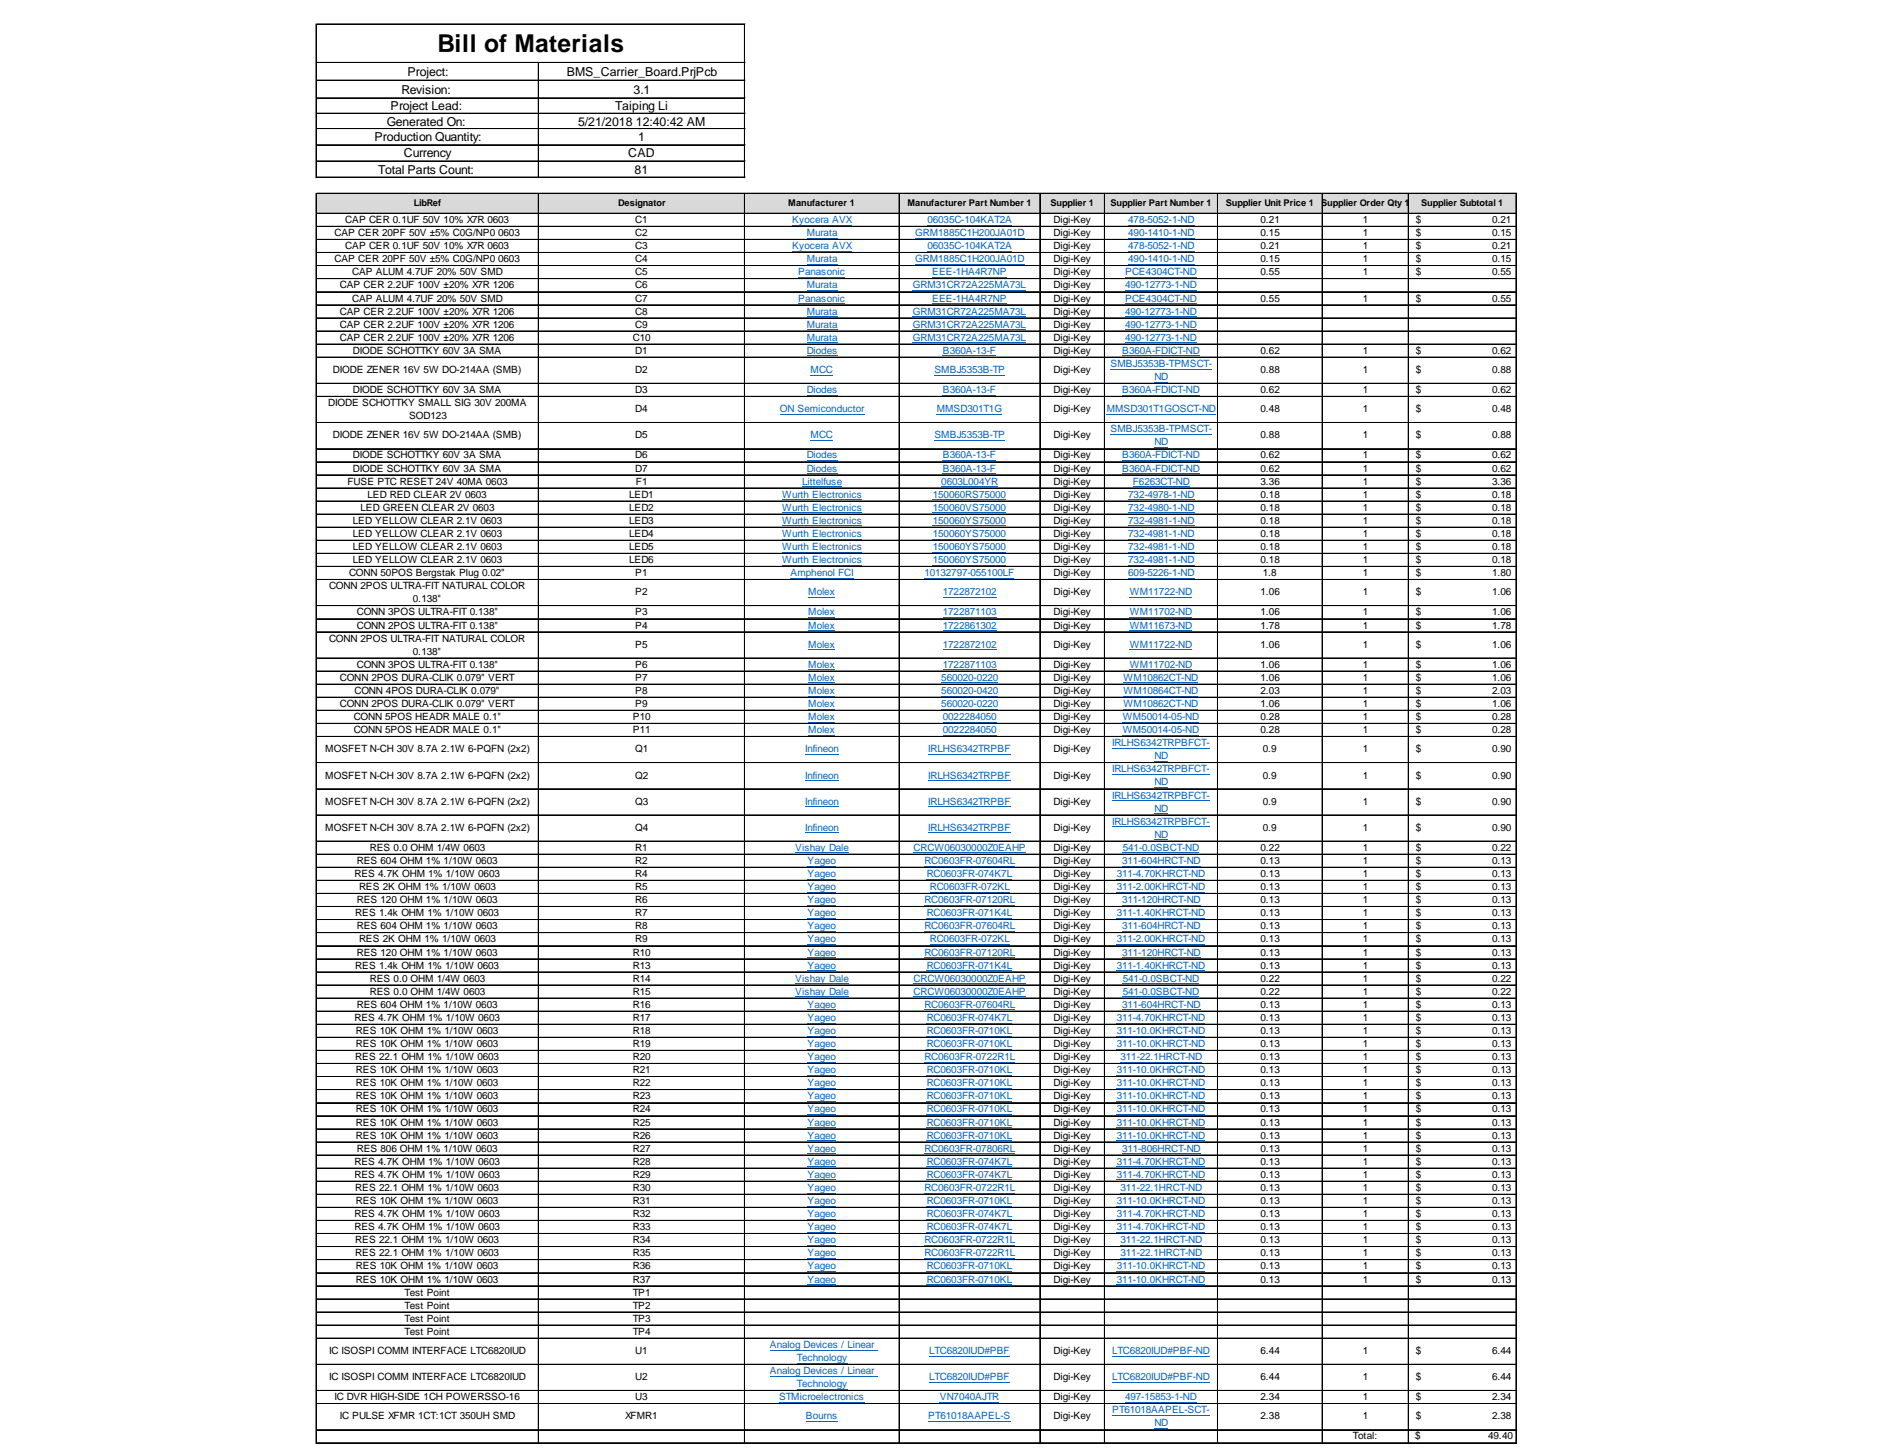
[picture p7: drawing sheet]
<svg xmlns="http://www.w3.org/2000/svg" width="279mm" height="216mm" viewBox="0 0 279 216" stroke-linecap="round" stroke-linejoin="round" font-family="sans-serif">
<defs><g id="words">
<text font-size="3.7" x="64.9" y="7.7">Bill of Materials</text>
<g font-size="1.8">
<text x="60.4" y="11.2">Project:</text>
<text x="84" y="11.2">BMS_Carrier_Board.PrjPcb</text>
<text x="57.9" y="16.4">Project Lead:</text>
<text x="59.5" y="13.9">Revision:</text>
<text x="91.2" y="16.4">Taiping Li</text>
<text x="94" y="13.9">3.1</text>
<text x="55.5" y="20.9">Production Quantity:</text>
<text x="57.4" y="18.7">Generated On:</text>
<text x="59.9" y="23.3">Currency</text>
<text x="85.8" y="18.7">5/21/2018 12:40:42 AM</text>
<text x="93.2" y="23.3">CAD</text>
<text x="94.7" y="20.9">1</text>
<text x="56.1" y="25.7">Total Parts Count:</text>
<text x="94.1" y="25.7">81</text>
</g>
<g font-size="1.5">
<text x="49.6" y="35">CAP CER 20PF 50V ±5% C0G/NP0</text>
<text x="51.2" y="33.1">CAP CER 0.1UF 50V 10% X7R 0603</text>
<text x="73.9" y="35">0603</text>
<text x="94.2" y="33.1">C1</text>
<text x="94.2" y="35">C2</text>
<text x="156.3" y="33.1">Digi-Key</text>
<text x="156.3" y="35">Digi-Key</text>
<text x="186.9" y="33.1">0.21</text>
<text x="186.9" y="35">0.15</text>
<text x="202.1" y="33.1">1</text>
<text x="202.1" y="35">1</text>
<text x="210" y="33.1">$</text>
<text x="210" y="35">$</text>
<text x="221.3" y="33.1">0.21</text>
<text x="221.3" y="35">0.15</text>
<text x="49.6" y="38.9">CAP CER 20PF 50V ±5% C0G/NP0</text>
<text x="51.2" y="37">CAP CER 0.1UF 50V 10% X7R 0603</text>
<text x="52.2" y="40.8">CAP ALUM 4.7UF 20% 50V SMD</text>
<text x="73.9" y="38.9">0603</text>
<text x="94.2" y="37">C3</text>
<text x="94.2" y="38.9">C4</text>
<text x="94.2" y="40.8">C5</text>
<text x="156.3" y="37">Digi-Key</text>
<text x="156.3" y="38.9">Digi-Key</text>
<text x="156.3" y="40.8">Digi-Key</text>
<text x="186.9" y="37">0.21</text>
<text x="186.9" y="38.9">0.15</text>
<text x="186.9" y="40.8">0.55</text>
<text x="202.1" y="37">1</text>
<text x="202.1" y="38.9">1</text>
<text x="202.1" y="40.8">1</text>
<text x="210" y="37">$</text>
<text x="210" y="38.9">$</text>
<text x="210" y="40.8">$</text>
<text x="221.3" y="37">0.21</text>
<text x="221.3" y="38.9">0.15</text>
<text x="221.3" y="40.8">0.55</text>
<text x="50.4" y="42.8">CAP CER 2.2UF 100V ±20% X7R 1206</text>
<text x="50.4" y="46.6">CAP CER 2.2UF 100V ±20% X7R 1206</text>
<text x="52.2" y="44.7">CAP ALUM 4.7UF 20% 50V SMD</text>
<text x="94.2" y="42.8">C6</text>
<text x="94.2" y="44.7">C7</text>
<text x="94.2" y="46.6">C8</text>
<text x="156.3" y="42.8">Digi-Key</text>
<text x="156.3" y="44.7">Digi-Key</text>
<text x="156.3" y="46.6">Digi-Key</text>
<text x="186.9" y="44.7">0.55</text>
<text x="202.1" y="44.7">1</text>
<text x="210" y="44.7">$</text>
<text x="221.3" y="44.7">0.55</text>
<text x="50.4" y="48.6">CAP CER 2.2UF 100V ±20% X7R 1206</text>
<text x="50.4" y="50.5">CAP CER 2.2UF 100V ±20% X7R 1206</text>
<text x="52.3" y="52.5">DIODE SCHOTTKY 60V 3A SMA</text>
<text x="93.9" y="50.5">C10</text>
<text x="94.2" y="48.6">C9</text>
<text x="94.2" y="52.5">D1</text>
<text x="156.3" y="48.6">Digi-Key</text>
<text x="156.3" y="50.5">Digi-Key</text>
<text x="156.3" y="52.5">Digi-Key</text>
<text x="186.9" y="52.5">0.62</text>
<text x="202.1" y="52.5">1</text>
<text x="210" y="52.5">$</text>
<text x="221.3" y="52.5">0.62</text>
<text x="49.4" y="55.3">DIODE ZENER 16V 5W DO-214AA (SMB)</text>
<text x="52.3" y="58.3">DIODE SCHOTTKY 60V 3A SMA</text>
<text x="94.2" y="55.3">D2</text>
<text x="94.2" y="58.3">D3</text>
<text x="156.3" y="55.3">Digi-Key</text>
<text x="156.3" y="58.3">Digi-Key</text>
<text x="186.9" y="55.3">0.88</text>
<text x="186.9" y="58.3">0.62</text>
<text x="202.1" y="55.3">1</text>
<text x="202.1" y="58.3">1</text>
<text x="210" y="55.3">$</text>
<text x="210" y="58.3">$</text>
<text x="221.3" y="55.3">0.88</text>
<text x="221.3" y="58.3">0.62</text>
<text x="48.7" y="60.2">DIODE SCHOTTKY SMALL SIG 30V 200MA</text>
<text x="49.4" y="65">DIODE ZENER 16V 5W DO-214AA (SMB)</text>
<text x="60.7" y="62.2">SOD123</text>
<text x="94.2" y="61.1">D4</text>
<text x="94.2" y="65">D5</text>
<text x="156.3" y="61.1">Digi-Key</text>
<text x="156.3" y="65">Digi-Key</text>
<text x="186.9" y="61.1">0.48</text>
<text x="186.9" y="65">0.88</text>
<text x="202.1" y="61.1">1</text>
<text x="202.1" y="65">1</text>
<text x="210" y="61.1">$</text>
<text x="210" y="65">$</text>
<text x="221.3" y="61.1">0.48</text>
<text x="221.3" y="65">0.88</text>
<text x="51.5" y="71.9">FUSE PTC RESET 24V 40MA 0603</text>
<text x="52.3" y="68">DIODE SCHOTTKY 60V 3A SMA</text>
<text x="52.3" y="69.9">DIODE SCHOTTKY 60V 3A SMA</text>
<text x="94.2" y="68">D6</text>
<text x="94.2" y="69.9">D7</text>
<text x="94.3" y="71.9">F1</text>
<text x="156.3" y="68">Digi-Key</text>
<text x="156.3" y="69.9">Digi-Key</text>
<text x="156.3" y="71.9">Digi-Key</text>
<text x="186.9" y="68">0.62</text>
<text x="186.9" y="69.9">0.62</text>
<text x="186.9" y="71.9">3.36</text>
<text x="202.1" y="68">1</text>
<text x="202.1" y="69.9">1</text>
<text x="202.1" y="71.9">1</text>
<text x="210" y="68">$</text>
<text x="210" y="69.9">$</text>
<text x="210" y="71.9">$</text>
<text x="221.3" y="68">0.62</text>
<text x="221.3" y="69.9">0.62</text>
<text x="221.3" y="71.9">3.36</text>
<text x="52.3" y="77.7">LED YELLOW CLEAR 2.1V 0603</text>
<text x="53.5" y="75.7">LED GREEN CLEAR 2V 0603</text>
<text x="54.5" y="73.8">LED RED CLEAR 2V 0603</text>
<text x="93.3" y="73.8">LED1</text>
<text x="93.3" y="75.7">LED2</text>
<text x="93.3" y="77.7">LED3</text>
<text x="156.3" y="73.8">Digi-Key</text>
<text x="156.3" y="75.7">Digi-Key</text>
<text x="156.3" y="77.7">Digi-Key</text>
<text x="186.9" y="73.8">0.18</text>
<text x="186.9" y="75.7">0.18</text>
<text x="186.9" y="77.7">0.18</text>
<text x="202.1" y="73.8">1</text>
<text x="202.1" y="75.7">1</text>
<text x="202.1" y="77.7">1</text>
<text x="210" y="73.8">$</text>
<text x="210" y="75.7">$</text>
<text x="210" y="77.7">$</text>
<text x="221.3" y="73.8">0.18</text>
<text x="221.3" y="75.7">0.18</text>
<text x="221.3" y="77.7">0.18</text>
<text x="52.3" y="79.6">LED YELLOW CLEAR 2.1V 0603</text>
<text x="52.3" y="81.6">LED YELLOW CLEAR 2.1V 0603</text>
<text x="52.3" y="83.5">LED YELLOW CLEAR 2.1V 0603</text>
<text x="93.3" y="79.6">LED4</text>
<text x="93.3" y="81.6">LED5</text>
<text x="93.3" y="83.5">LED6</text>
<text x="156.3" y="79.6">Digi-Key</text>
<text x="156.3" y="81.6">Digi-Key</text>
<text x="156.3" y="83.5">Digi-Key</text>
<text x="186.9" y="79.6">0.18</text>
<text x="186.9" y="81.6">0.18</text>
<text x="186.9" y="83.5">0.18</text>
<text x="202.1" y="79.6">1</text>
<text x="202.1" y="81.6">1</text>
<text x="202.1" y="83.5">1</text>
<text x="210" y="79.6">$</text>
<text x="210" y="81.6">$</text>
<text x="210" y="83.5">$</text>
<text x="221.3" y="79.6">0.18</text>
<text x="221.3" y="81.6">0.18</text>
<text x="221.3" y="83.5">0.18</text>
<text x="48.8" y="87.4">CONN 2POS ULTRA-FIT NATURAL COLOR</text>
<text x="51.8" y="85.4">CONN 50POS Bergstak Plug 0.02&quot;</text>
<text x="61.2" y="89.3">0.138&quot;</text>
<text x="94.2" y="85.4">P1</text>
<text x="94.2" y="88.3">P2</text>
<text x="156.3" y="85.4">Digi-Key</text>
<text x="156.3" y="88.3">Digi-Key</text>
<text x="186.9" y="88.3">1.06</text>
<text x="187.3" y="85.4">1.8</text>
<text x="202.1" y="85.4">1</text>
<text x="202.1" y="88.3">1</text>
<text x="210" y="85.4">$</text>
<text x="210" y="88.3">$</text>
<text x="221.3" y="85.4">1.80</text>
<text x="221.3" y="88.3">1.06</text>
<text x="48.8" y="95.1">CONN 2POS ULTRA-FIT NATURAL COLOR</text>
<text x="52.9" y="91.3">CONN 3POS ULTRA-FIT 0.138&quot;</text>
<text x="52.9" y="93.2">CONN 2POS ULTRA-FIT 0.138&quot;</text>
<text x="94.2" y="91.3">P3</text>
<text x="94.2" y="93.2">P4</text>
<text x="156.3" y="91.3">Digi-Key</text>
<text x="156.3" y="93.2">Digi-Key</text>
<text x="186.9" y="91.3">1.06</text>
<text x="186.9" y="93.2">1.78</text>
<text x="202.1" y="91.3">1</text>
<text x="202.1" y="93.2">1</text>
<text x="210" y="91.3">$</text>
<text x="210" y="93.2">$</text>
<text x="221.3" y="91.3">1.06</text>
<text x="221.3" y="93.2">1.78</text>
<text x="50.4" y="101">CONN 2POS DURA-CLIK 0.079&quot; VERT</text>
<text x="52.9" y="99">CONN 3POS ULTRA-FIT 0.138&quot;</text>
<text x="61.2" y="97.1">0.138&quot;</text>
<text x="94.2" y="96">P5</text>
<text x="94.2" y="99">P6</text>
<text x="94.2" y="101">P7</text>
<text x="156.3" y="96">Digi-Key</text>
<text x="156.3" y="99">Digi-Key</text>
<text x="156.3" y="101">Digi-Key</text>
<text x="186.9" y="96">1.06</text>
<text x="186.9" y="99">1.06</text>
<text x="186.9" y="101">1.06</text>
<text x="202.1" y="96">1</text>
<text x="202.1" y="99">1</text>
<text x="202.1" y="101">1</text>
<text x="210" y="96">$</text>
<text x="210" y="99">$</text>
<text x="210" y="101">$</text>
<text x="221.3" y="96">1.06</text>
<text x="221.3" y="99">1.06</text>
<text x="221.3" y="101">1.06</text>
<text x="50.4" y="104.8">CONN 2POS DURA-CLIK 0.079&quot; VERT</text>
<text x="52.4" y="106.8">CONN 5POS HEADR MALE 0.1&quot;</text>
<text x="52.6" y="102.9">CONN 4POS DURA-CLIK 0.079&quot;</text>
<text x="93.9" y="106.8">P10</text>
<text x="94.2" y="102.9">P8</text>
<text x="94.2" y="104.8">P9</text>
<text x="156.3" y="102.9">Digi-Key</text>
<text x="156.3" y="104.8">Digi-Key</text>
<text x="156.3" y="106.8">Digi-Key</text>
<text x="186.9" y="102.9">2.03</text>
<text x="186.9" y="104.8">1.06</text>
<text x="186.9" y="106.8">0.28</text>
<text x="202.1" y="102.9">1</text>
<text x="202.1" y="104.8">1</text>
<text x="202.1" y="106.8">1</text>
<text x="210" y="102.9">$</text>
<text x="210" y="104.8">$</text>
<text x="210" y="106.8">$</text>
<text x="221.3" y="102.9">2.03</text>
<text x="221.3" y="104.8">1.06</text>
<text x="221.3" y="106.8">0.28</text>
<text x="48.2" y="111.6">MOSFET N-CH 30V 8.7A 2.1W 6-PQFN (2x2)</text>
<text x="52.4" y="108.7">CONN 5POS HEADR MALE 0.1&quot;</text>
<text x="93.9" y="108.7">P11</text>
<text x="94.2" y="111.6">Q1</text>
<text x="156.3" y="108.7">Digi-Key</text>
<text x="156.3" y="111.6">Digi-Key</text>
<text x="186.9" y="108.7">0.28</text>
<text x="187.3" y="111.6">0.9</text>
<text x="202.1" y="108.7">1</text>
<text x="202.1" y="111.6">1</text>
<text x="210" y="108.7">$</text>
<text x="210" y="111.6">$</text>
<text x="221.3" y="108.7">0.28</text>
<text x="221.3" y="111.6">0.90</text>
<text x="48.2" y="115.4">MOSFET N-CH 30V 8.7A 2.1W 6-PQFN (2x2)</text>
<text x="48.2" y="119.3">MOSFET N-CH 30V 8.7A 2.1W 6-PQFN (2x2)</text>
<text x="94.2" y="115.4">Q2</text>
<text x="94.2" y="119.3">Q3</text>
<text x="156.3" y="115.4">Digi-Key</text>
<text x="156.3" y="119.3">Digi-Key</text>
<text x="187.3" y="115.4">0.9</text>
<text x="187.3" y="119.3">0.9</text>
<text x="202.1" y="115.4">1</text>
<text x="202.1" y="119.3">1</text>
<text x="210" y="115.4">$</text>
<text x="210" y="119.3">$</text>
<text x="221.3" y="115.4">0.90</text>
<text x="221.3" y="119.3">0.90</text>
<text x="48.2" y="123.2">MOSFET N-CH 30V 8.7A 2.1W 6-PQFN (2x2)</text>
<text x="94.2" y="123.2">Q4</text>
<text x="156.3" y="123.2">Digi-Key</text>
<text x="187.3" y="123.2">0.9</text>
<text x="202.1" y="123.2">1</text>
<text x="210" y="123.2">$</text>
<text x="221.3" y="123.2">0.90</text>
<text x="52.6" y="130">RES 4.7K OHM 1% 1/10W 0603</text>
<text x="52.9" y="128.1">RES 604 OHM 1% 1/10W 0603</text>
<text x="53.2" y="132">RES 2K OHM 1% 1/10W 0603</text>
<text x="54.8" y="126.2">RES 0.0 OHM 1/4W 0603</text>
<text x="94.2" y="126.2">R1</text>
<text x="94.2" y="128.1">R2</text>
<text x="94.2" y="130">R4</text>
<text x="94.2" y="132">R5</text>
<text x="156.3" y="126.2">Digi-Key</text>
<text x="156.3" y="128.1">Digi-Key</text>
<text x="156.3" y="130">Digi-Key</text>
<text x="156.3" y="132">Digi-Key</text>
<text x="186.9" y="126.2">0.22</text>
<text x="186.9" y="128.1">0.13</text>
<text x="186.9" y="130">0.13</text>
<text x="186.9" y="132">0.13</text>
<text x="202.1" y="126.2">1</text>
<text x="202.1" y="128.1">1</text>
<text x="202.1" y="130">1</text>
<text x="202.1" y="132">1</text>
<text x="210" y="126.2">$</text>
<text x="210" y="128.1">$</text>
<text x="210" y="130">$</text>
<text x="210" y="132">$</text>
<text x="221.3" y="126.2">0.22</text>
<text x="221.3" y="128.1">0.13</text>
<text x="221.3" y="130">0.13</text>
<text x="221.3" y="132">0.13</text>
<text x="52.7" y="135.9">RES 1.4k OHM 1% 1/10W 0603</text>
<text x="52.9" y="133.9">RES 120 OHM 1% 1/10W 0603</text>
<text x="52.9" y="137.8">RES 604 OHM 1% 1/10W 0603</text>
<text x="94.2" y="133.9">R6</text>
<text x="94.2" y="135.9">R7</text>
<text x="94.2" y="137.8">R8</text>
<text x="156.3" y="133.9">Digi-Key</text>
<text x="156.3" y="135.9">Digi-Key</text>
<text x="156.3" y="137.8">Digi-Key</text>
<text x="186.9" y="133.9">0.13</text>
<text x="186.9" y="135.9">0.13</text>
<text x="186.9" y="137.8">0.13</text>
<text x="202.1" y="133.9">1</text>
<text x="202.1" y="135.9">1</text>
<text x="202.1" y="137.8">1</text>
<text x="210" y="133.9">$</text>
<text x="210" y="135.9">$</text>
<text x="210" y="137.8">$</text>
<text x="221.3" y="133.9">0.13</text>
<text x="221.3" y="135.9">0.13</text>
<text x="221.3" y="137.8">0.13</text>
<text x="52.7" y="143.6">RES 1.4k OHM 1% 1/10W 0603</text>
<text x="52.9" y="141.7">RES 120 OHM 1% 1/10W 0603</text>
<text x="53.2" y="139.7">RES 2K OHM 1% 1/10W 0603</text>
<text x="93.9" y="141.7">R10</text>
<text x="93.9" y="143.6">R13</text>
<text x="94.2" y="139.7">R9</text>
<text x="156.3" y="139.7">Digi-Key</text>
<text x="156.3" y="141.7">Digi-Key</text>
<text x="156.3" y="143.6">Digi-Key</text>
<text x="186.9" y="139.7">0.13</text>
<text x="186.9" y="141.7">0.13</text>
<text x="186.9" y="143.6">0.13</text>
<text x="202.1" y="139.7">1</text>
<text x="202.1" y="141.7">1</text>
<text x="202.1" y="143.6">1</text>
<text x="210" y="139.7">$</text>
<text x="210" y="141.7">$</text>
<text x="210" y="143.6">$</text>
<text x="221.3" y="139.7">0.13</text>
<text x="221.3" y="141.7">0.13</text>
<text x="221.3" y="143.6">0.13</text>
<text x="52.9" y="149.4">RES 604 OHM 1% 1/10W 0603</text>
<text x="54.8" y="145.6">RES 0.0 OHM 1/4W 0603</text>
<text x="54.8" y="147.5">RES 0.0 OHM 1/4W 0603</text>
<text x="93.9" y="145.6">R14</text>
<text x="93.9" y="147.5">R15</text>
<text x="93.9" y="149.4">R16</text>
<text x="156.3" y="145.6">Digi-Key</text>
<text x="156.3" y="147.5">Digi-Key</text>
<text x="156.3" y="149.4">Digi-Key</text>
<text x="186.9" y="145.6">0.22</text>
<text x="186.9" y="147.5">0.22</text>
<text x="186.9" y="149.4">0.13</text>
<text x="202.1" y="145.6">1</text>
<text x="202.1" y="147.5">1</text>
<text x="202.1" y="149.4">1</text>
<text x="210" y="145.6">$</text>
<text x="210" y="147.5">$</text>
<text x="210" y="149.4">$</text>
<text x="221.3" y="145.6">0.22</text>
<text x="221.3" y="147.5">0.22</text>
<text x="221.3" y="149.4">0.13</text>
<text x="52.6" y="151.4">RES 4.7K OHM 1% 1/10W 0603</text>
<text x="52.8" y="153.3">RES 10K OHM 1% 1/10W 0603</text>
<text x="52.8" y="155.3">RES 10K OHM 1% 1/10W 0603</text>
<text x="93.9" y="151.4">R17</text>
<text x="93.9" y="153.3">R18</text>
<text x="93.9" y="155.3">R19</text>
<text x="156.3" y="151.4">Digi-Key</text>
<text x="156.3" y="153.3">Digi-Key</text>
<text x="156.3" y="155.3">Digi-Key</text>
<text x="186.9" y="151.4">0.13</text>
<text x="186.9" y="153.3">0.13</text>
<text x="186.9" y="155.3">0.13</text>
<text x="202.1" y="151.4">1</text>
<text x="202.1" y="153.3">1</text>
<text x="202.1" y="155.3">1</text>
<text x="210" y="151.4">$</text>
<text x="210" y="153.3">$</text>
<text x="210" y="155.3">$</text>
<text x="221.3" y="151.4">0.13</text>
<text x="221.3" y="153.3">0.13</text>
<text x="221.3" y="155.3">0.13</text>
<text x="52.7" y="157.2">RES 22.1 OHM 1% 1/10W 0603</text>
<text x="52.8" y="159.1">RES 10K OHM 1% 1/10W 0603</text>
<text x="52.8" y="161.1">RES 10K OHM 1% 1/10W 0603</text>
<text x="93.9" y="157.2">R20</text>
<text x="93.9" y="159.1">R21</text>
<text x="93.9" y="161.1">R22</text>
<text x="156.3" y="157.2">Digi-Key</text>
<text x="156.3" y="159.1">Digi-Key</text>
<text x="156.3" y="161.1">Digi-Key</text>
<text x="186.9" y="157.2">0.13</text>
<text x="186.9" y="159.1">0.13</text>
<text x="186.9" y="161.1">0.13</text>
<text x="202.1" y="157.2">1</text>
<text x="202.1" y="159.1">1</text>
<text x="202.1" y="161.1">1</text>
<text x="210" y="157.2">$</text>
<text x="210" y="159.1">$</text>
<text x="210" y="161.1">$</text>
<text x="221.3" y="157.2">0.13</text>
<text x="221.3" y="159.1">0.13</text>
<text x="221.3" y="161.1">0.13</text>
<text x="52.8" y="163">RES 10K OHM 1% 1/10W 0603</text>
<text x="52.8" y="165">RES 10K OHM 1% 1/10W 0603</text>
<text x="52.8" y="166.9">RES 10K OHM 1% 1/10W 0603</text>
<text x="93.9" y="163">R23</text>
<text x="93.9" y="165">R24</text>
<text x="93.9" y="166.9">R25</text>
<text x="156.3" y="163">Digi-Key</text>
<text x="156.3" y="165">Digi-Key</text>
<text x="156.3" y="166.9">Digi-Key</text>
<text x="186.9" y="163">0.13</text>
<text x="186.9" y="165">0.13</text>
<text x="186.9" y="166.9">0.13</text>
<text x="202.1" y="163">1</text>
<text x="202.1" y="165">1</text>
<text x="202.1" y="166.9">1</text>
<text x="210" y="163">$</text>
<text x="210" y="165">$</text>
<text x="210" y="166.9">$</text>
<text x="221.3" y="163">0.13</text>
<text x="221.3" y="165">0.13</text>
<text x="221.3" y="166.9">0.13</text>
<text x="52.6" y="172.7">RES 4.7K OHM 1% 1/10W 0603</text>
<text x="52.8" y="168.8">RES 10K OHM 1% 1/10W 0603</text>
<text x="52.9" y="170.8">RES 806 OHM 1% 1/10W 0603</text>
<text x="93.9" y="168.8">R26</text>
<text x="93.9" y="170.8">R27</text>
<text x="93.9" y="172.7">R28</text>
<text x="156.3" y="168.8">Digi-Key</text>
<text x="156.3" y="170.8">Digi-Key</text>
<text x="156.3" y="172.7">Digi-Key</text>
<text x="186.9" y="168.8">0.13</text>
<text x="186.9" y="170.8">0.13</text>
<text x="186.9" y="172.7">0.13</text>
<text x="202.1" y="168.8">1</text>
<text x="202.1" y="170.8">1</text>
<text x="202.1" y="172.7">1</text>
<text x="210" y="168.8">$</text>
<text x="210" y="170.8">$</text>
<text x="210" y="172.7">$</text>
<text x="221.3" y="168.8">0.13</text>
<text x="221.3" y="170.8">0.13</text>
<text x="221.3" y="172.7">0.13</text>
<text x="52.6" y="174.7">RES 4.7K OHM 1% 1/10W 0603</text>
<text x="52.7" y="176.6">RES 22.1 OHM 1% 1/10W 0603</text>
<text x="52.8" y="178.5">RES 10K OHM 1% 1/10W 0603</text>
<text x="93.9" y="174.7">R29</text>
<text x="93.9" y="176.6">R30</text>
<text x="93.9" y="178.5">R31</text>
<text x="156.3" y="174.7">Digi-Key</text>
<text x="156.3" y="176.6">Digi-Key</text>
<text x="156.3" y="178.5">Digi-Key</text>
<text x="186.9" y="174.7">0.13</text>
<text x="186.9" y="176.6">0.13</text>
<text x="186.9" y="178.5">0.13</text>
<text x="202.1" y="174.7">1</text>
<text x="202.1" y="176.6">1</text>
<text x="202.1" y="178.5">1</text>
<text x="210" y="174.7">$</text>
<text x="210" y="176.6">$</text>
<text x="210" y="178.5">$</text>
<text x="221.3" y="174.7">0.13</text>
<text x="221.3" y="176.6">0.13</text>
<text x="221.3" y="178.5">0.13</text>
<text x="52.6" y="180.5">RES 4.7K OHM 1% 1/10W 0603</text>
<text x="52.6" y="182.4">RES 4.7K OHM 1% 1/10W 0603</text>
<text x="52.7" y="184.4">RES 22.1 OHM 1% 1/10W 0603</text>
<text x="93.9" y="180.5">R32</text>
<text x="93.9" y="182.4">R33</text>
<text x="93.9" y="184.4">R34</text>
<text x="156.3" y="180.5">Digi-Key</text>
<text x="156.3" y="182.4">Digi-Key</text>
<text x="156.3" y="184.4">Digi-Key</text>
<text x="186.9" y="180.5">0.13</text>
<text x="186.9" y="182.4">0.13</text>
<text x="186.9" y="184.4">0.13</text>
<text x="202.1" y="180.5">1</text>
<text x="202.1" y="182.4">1</text>
<text x="202.1" y="184.4">1</text>
<text x="210" y="180.5">$</text>
<text x="210" y="182.4">$</text>
<text x="210" y="184.4">$</text>
<text x="221.3" y="180.5">0.13</text>
<text x="221.3" y="182.4">0.13</text>
<text x="221.3" y="184.4">0.13</text>
<text x="52.7" y="186.3">RES 22.1 OHM 1% 1/10W 0603</text>
<text x="52.8" y="188.2">RES 10K OHM 1% 1/10W 0603</text>
<text x="52.8" y="190.2">RES 10K OHM 1% 1/10W 0603</text>
<text x="93.9" y="186.3">R35</text>
<text x="93.9" y="188.2">R36</text>
<text x="93.9" y="190.2">R37</text>
<text x="156.3" y="186.3">Digi-Key</text>
<text x="156.3" y="188.2">Digi-Key</text>
<text x="156.3" y="190.2">Digi-Key</text>
<text x="186.9" y="186.3">0.13</text>
<text x="186.9" y="188.2">0.13</text>
<text x="186.9" y="190.2">0.13</text>
<text x="202.1" y="186.3">1</text>
<text x="202.1" y="188.2">1</text>
<text x="202.1" y="190.2">1</text>
<text x="210" y="186.3">$</text>
<text x="210" y="188.2">$</text>
<text x="210" y="190.2">$</text>
<text x="221.3" y="186.3">0.13</text>
<text x="221.3" y="188.2">0.13</text>
<text x="221.3" y="190.2">0.13</text>
<text x="60" y="192.1">Test Point</text>
<text x="60" y="194.1">Test Point</text>
<text x="60" y="196">Test Point</text>
<text x="60" y="197.9">Test Point</text>
<text x="93.9" y="192.1">TP1</text>
<text x="93.9" y="194.1">TP2</text>
<text x="93.9" y="196">TP3</text>
<text x="93.9" y="197.9">TP4</text>
<text x="48.8" y="200.8">IC ISOSPI COMM INTERFACE LTC6820IUD</text>
<text x="94.2" y="200.8">U1</text>
<text x="156.3" y="200.8">Digi-Key</text>
<text x="186.9" y="200.8">6.44</text>
<text x="202.1" y="200.8">1</text>
<text x="210" y="200.8">$</text>
<text x="221.3" y="200.8">6.44</text>
<text x="48.8" y="204.7">IC ISOSPI COMM INTERFACE LTC6820IUD</text>
<text x="49.6" y="207.6">IC DVR HIGH-SIDE 1CH POWERSSO-16</text>
<text x="94.2" y="204.7">U2</text>
<text x="94.2" y="207.6">U3</text>
<text x="156.3" y="204.7">Digi-Key</text>
<text x="156.3" y="207.6">Digi-Key</text>
<text x="186.9" y="204.7">6.44</text>
<text x="186.9" y="207.6">2.34</text>
<text x="202.1" y="204.7">1</text>
<text x="202.1" y="207.6">1</text>
<text x="210" y="204.7">$</text>
<text x="210" y="207.6">$</text>
<text x="221.3" y="204.7">6.44</text>
<text x="221.3" y="207.6">2.34</text>
<text x="50.4" y="210.5">IC PULSE XFMR 1CT:1CT 350UH SMD</text>
<text x="92.7" y="210.5">XFMR1</text>
<text x="156.3" y="210.5">Digi-Key</text>
<text x="186.9" y="210.5">2.38</text>
<text x="200.6" y="213.4">Total:</text>
<text x="202.1" y="210.5">1</text>
<text x="209.9" y="213.4">$</text>
<text x="210" y="210.5">$</text>
<text x="220.7" y="213.4">49.40</text>
<text x="221.3" y="210.5">2.38</text>
</g>
<g font-size="1.5" fill="#0563c1">
<text x="117.5" y="33.1">Kyocera AVX</text>
<text x="119.6" y="35">Murata</text>
<text x="135.7" y="35">GRM1885C1H200JA01D</text>
<text x="137.5" y="33.1">06035C-104KAT2A</text>
<text x="167.3" y="33.1">478-5052-1-ND</text>
<text x="167.3" y="35">490-1410-1-ND</text>
<text x="117.5" y="37">Kyocera AVX</text>
<text x="118.4" y="40.8">Panasonic</text>
<text x="119.6" y="38.9">Murata</text>
<text x="135.7" y="38.9">GRM1885C1H200JA01D</text>
<text x="137.5" y="37">06035C-104KAT2A</text>
<text x="138.2" y="40.8">EEE-1HA4R7NP</text>
<text x="166.9" y="40.8">PCE4304CT-ND</text>
<text x="167.3" y="37">478-5052-1-ND</text>
<text x="167.3" y="38.9">490-1410-1-ND</text>
<text x="118.4" y="44.7">Panasonic</text>
<text x="119.6" y="42.8">Murata</text>
<text x="119.6" y="46.6">Murata</text>
<text x="135.4" y="42.8">GRM31CR72A225MA73L</text>
<text x="135.4" y="46.6">GRM31CR72A225MA73L</text>
<text x="138.2" y="44.7">EEE-1HA4R7NP</text>
<text x="166.9" y="42.8">490-12773-1-ND</text>
<text x="166.9" y="44.7">PCE4304CT-ND</text>
<text x="166.9" y="46.6">490-12773-1-ND</text>
<text x="119.6" y="48.6">Murata</text>
<text x="119.6" y="50.5">Murata</text>
<text x="119.6" y="52.5">Diodes</text>
<text x="135.4" y="48.6">GRM31CR72A225MA73L</text>
<text x="135.4" y="50.5">GRM31CR72A225MA73L</text>
<text x="139.8" y="52.5">B360A-13-F</text>
<text x="166.4" y="52.5">B360A-FDICT-ND</text>
<text x="166.9" y="48.6">490-12773-1-ND</text>
<text x="166.9" y="50.5">490-12773-1-ND</text>
<text x="119.6" y="58.3">Diodes</text>
<text x="120.2" y="55.3">MCC</text>
<text x="138.6" y="55.3">SMBJ5353B-TP</text>
<text x="139.8" y="58.3">B360A-13-F</text>
<text x="164.7" y="54.4">SMBJ5353B-TPMSCT-</text>
<text x="166.4" y="58.3">B360A-FDICT-ND</text>
<text x="171.2" y="56.3">ND</text>
<text x="115.6" y="61.1">ON Semiconductor</text>
<text x="120.2" y="65">MCC</text>
<text x="138.6" y="65">SMBJ5353B-TP</text>
<text x="138.9" y="61.1">MMSD301T1G</text>
<text x="164.1" y="61.1">MMSD301T1GOSCT-ND</text>
<text x="164.7" y="64.1">SMBJ5353B-TPMSCT-</text>
<text x="119" y="71.9">Littelfuse</text>
<text x="119.6" y="68">Diodes</text>
<text x="119.6" y="69.9">Diodes</text>
<text x="139.6" y="71.9">0603L004YR</text>
<text x="139.8" y="68">B360A-13-F</text>
<text x="139.8" y="69.9">B360A-13-F</text>
<text x="166.4" y="68">B360A-FDICT-ND</text>
<text x="166.4" y="69.9">B360A-FDICT-ND</text>
<text x="168" y="71.9">F6263CT-ND</text>
<text x="171.2" y="66">ND</text>
<text x="116" y="73.8">Wurth Electronics</text>
<text x="116" y="75.7">Wurth Electronics</text>
<text x="116" y="77.7">Wurth Electronics</text>
<text x="138.3" y="73.8">150060RS75000</text>
<text x="138.3" y="75.7">150060VS75000</text>
<text x="138.3" y="77.7">150060YS75000</text>
<text x="167.3" y="73.8">732-4978-1-ND</text>
<text x="167.3" y="75.7">732-4980-1-ND</text>
<text x="167.3" y="77.7">732-4981-1-ND</text>
<text x="116" y="79.6">Wurth Electronics</text>
<text x="116" y="81.6">Wurth Electronics</text>
<text x="116" y="83.5">Wurth Electronics</text>
<text x="138.3" y="79.6">150060YS75000</text>
<text x="138.3" y="81.6">150060YS75000</text>
<text x="138.3" y="83.5">150060YS75000</text>
<text x="167.3" y="79.6">732-4981-1-ND</text>
<text x="167.3" y="81.6">732-4981-1-ND</text>
<text x="167.3" y="83.5">732-4981-1-ND</text>
<text x="117.2" y="85.4">Amphenol FCI</text>
<text x="119.9" y="88.3">Molex</text>
<text x="137.1" y="85.4">10132797-055100LF</text>
<text x="139.8" y="88.3">1722872102</text>
<text x="167.3" y="85.4">609-5226-1-ND</text>
<text x="167.5" y="88.3">WM11722-ND</text>
<text x="119.9" y="91.3">Molex</text>
<text x="119.9" y="93.2">Molex</text>
<text x="139.8" y="91.3">1722871103</text>
<text x="139.8" y="93.2">1722861302</text>
<text x="167.5" y="91.3">WM11702-ND</text>
<text x="167.5" y="93.2">WM11673-ND</text>
<text x="119.9" y="96">Molex</text>
<text x="119.9" y="99">Molex</text>
<text x="119.9" y="101">Molex</text>
<text x="139.6" y="101">560020-0220</text>
<text x="139.8" y="96">1722872102</text>
<text x="139.8" y="99">1722871103</text>
<text x="166.6" y="101">WM10862CT-ND</text>
<text x="167.5" y="96">WM11722-ND</text>
<text x="167.5" y="99">WM11702-ND</text>
<text x="119.9" y="102.9">Molex</text>
<text x="119.9" y="104.8">Molex</text>
<text x="119.9" y="106.8">Molex</text>
<text x="139.6" y="102.9">560020-0420</text>
<text x="139.6" y="104.8">560020-0220</text>
<text x="139.8" y="106.8">0022284050</text>
<text x="166.5" y="106.8">WM50014-05-ND</text>
<text x="166.6" y="102.9">WM10864CT-ND</text>
<text x="166.6" y="104.8">WM10862CT-ND</text>
<text x="119.4" y="111.6">Infineon</text>
<text x="119.9" y="108.7">Molex</text>
<text x="137.7" y="111.6">IRLHS6342TRPBF</text>
<text x="139.8" y="108.7">0022284050</text>
<text x="164.9" y="110.7">IRLHS6342TRPBFCT-</text>
<text x="166.5" y="108.7">WM50014-05-ND</text>
<text x="171.2" y="112.6">ND</text>
<text x="119.4" y="115.4">Infineon</text>
<text x="119.4" y="119.3">Infineon</text>
<text x="137.7" y="115.4">IRLHS6342TRPBF</text>
<text x="137.7" y="119.3">IRLHS6342TRPBF</text>
<text x="164.9" y="114.5">IRLHS6342TRPBFCT-</text>
<text x="164.9" y="118.4">IRLHS6342TRPBFCT-</text>
<text x="171.2" y="116.5">ND</text>
<text x="119.4" y="123.2">Infineon</text>
<text x="137.7" y="123.2">IRLHS6342TRPBF</text>
<text x="164.9" y="122.3">IRLHS6342TRPBFCT-</text>
<text x="171.2" y="120.4">ND</text>
<text x="171.2" y="124.2">ND</text>
<text x="117.9" y="126.2">Vishay Dale</text>
<text x="119.8" y="128.1">Yageo</text>
<text x="119.8" y="130">Yageo</text>
<text x="119.8" y="132">Yageo</text>
<text x="135.5" y="126.2">CRCW06030000Z0EAHP</text>
<text x="137.1" y="128.1">RC0603FR-07604RL</text>
<text x="137.4" y="130">RC0603FR-074K7L</text>
<text x="137.9" y="132">RC0603FR-072KL</text>
<text x="165.6" y="130">311-4.70KHRCT-ND</text>
<text x="165.6" y="132">311-2.00KHRCT-ND</text>
<text x="166.4" y="128.1">311-604HRCT-ND</text>
<text x="166.5" y="126.2">541-0.0SBCT-ND</text>
<text x="119.8" y="133.9">Yageo</text>
<text x="119.8" y="135.9">Yageo</text>
<text x="119.8" y="137.8">Yageo</text>
<text x="137.1" y="133.9">RC0603FR-07120RL</text>
<text x="137.1" y="137.8">RC0603FR-07604RL</text>
<text x="137.4" y="135.9">RC0603FR-071K4L</text>
<text x="165.6" y="135.9">311-1.40KHRCT-ND</text>
<text x="166.4" y="133.9">311-120HRCT-ND</text>
<text x="166.4" y="137.8">311-604HRCT-ND</text>
<text x="119.8" y="139.7">Yageo</text>
<text x="119.8" y="141.7">Yageo</text>
<text x="119.8" y="143.6">Yageo</text>
<text x="137.1" y="141.7">RC0603FR-07120RL</text>
<text x="137.4" y="143.6">RC0603FR-071K4L</text>
<text x="137.9" y="139.7">RC0603FR-072KL</text>
<text x="165.6" y="139.7">311-2.00KHRCT-ND</text>
<text x="165.6" y="143.6">311-1.40KHRCT-ND</text>
<text x="166.4" y="141.7">311-120HRCT-ND</text>
<text x="117.9" y="145.6">Vishay Dale</text>
<text x="117.9" y="147.5">Vishay Dale</text>
<text x="119.8" y="149.4">Yageo</text>
<text x="135.5" y="145.6">CRCW06030000Z0EAHP</text>
<text x="135.5" y="147.5">CRCW06030000Z0EAHP</text>
<text x="137.1" y="149.4">RC0603FR-07604RL</text>
<text x="166.4" y="149.4">311-604HRCT-ND</text>
<text x="166.5" y="145.6">541-0.0SBCT-ND</text>
<text x="166.5" y="147.5">541-0.0SBCT-ND</text>
<text x="119.8" y="151.4">Yageo</text>
<text x="119.8" y="153.3">Yageo</text>
<text x="119.8" y="155.3">Yageo</text>
<text x="137.4" y="151.4">RC0603FR-074K7L</text>
<text x="137.4" y="153.3">RC0603FR-0710KL</text>
<text x="137.4" y="155.3">RC0603FR-0710KL</text>
<text x="165.6" y="151.4">311-4.70KHRCT-ND</text>
<text x="165.6" y="153.3">311-10.0KHRCT-ND</text>
<text x="165.6" y="155.3">311-10.0KHRCT-ND</text>
<text x="119.8" y="157.2">Yageo</text>
<text x="119.8" y="159.1">Yageo</text>
<text x="119.8" y="161.1">Yageo</text>
<text x="137.1" y="157.2">RC0603FR-0722R1L</text>
<text x="137.4" y="159.1">RC0603FR-0710KL</text>
<text x="137.4" y="161.1">RC0603FR-0710KL</text>
<text x="165.6" y="159.1">311-10.0KHRCT-ND</text>
<text x="165.6" y="161.1">311-10.0KHRCT-ND</text>
<text x="166.2" y="157.2">311-22.1HRCT-ND</text>
<text x="119.8" y="163">Yageo</text>
<text x="119.8" y="165">Yageo</text>
<text x="119.8" y="166.9">Yageo</text>
<text x="137.4" y="163">RC0603FR-0710KL</text>
<text x="137.4" y="165">RC0603FR-0710KL</text>
<text x="137.4" y="166.9">RC0603FR-0710KL</text>
<text x="165.6" y="163">311-10.0KHRCT-ND</text>
<text x="165.6" y="165">311-10.0KHRCT-ND</text>
<text x="165.6" y="166.9">311-10.0KHRCT-ND</text>
<text x="119.8" y="168.8">Yageo</text>
<text x="119.8" y="170.8">Yageo</text>
<text x="119.8" y="172.7">Yageo</text>
<text x="137.1" y="170.8">RC0603FR-07806RL</text>
<text x="137.4" y="168.8">RC0603FR-0710KL</text>
<text x="137.4" y="172.7">RC0603FR-074K7L</text>
<text x="165.6" y="168.8">311-10.0KHRCT-ND</text>
<text x="165.6" y="172.7">311-4.70KHRCT-ND</text>
<text x="166.4" y="170.8">311-806HRCT-ND</text>
<text x="119.8" y="174.7">Yageo</text>
<text x="119.8" y="176.6">Yageo</text>
<text x="119.8" y="178.5">Yageo</text>
<text x="137.1" y="176.6">RC0603FR-0722R1L</text>
<text x="137.4" y="174.7">RC0603FR-074K7L</text>
<text x="137.4" y="178.5">RC0603FR-0710KL</text>
<text x="165.6" y="174.7">311-4.70KHRCT-ND</text>
<text x="165.6" y="178.5">311-10.0KHRCT-ND</text>
<text x="166.2" y="176.6">311-22.1HRCT-ND</text>
<text x="119.8" y="180.5">Yageo</text>
<text x="119.8" y="182.4">Yageo</text>
<text x="119.8" y="184.4">Yageo</text>
<text x="137.1" y="184.4">RC0603FR-0722R1L</text>
<text x="137.4" y="180.5">RC0603FR-074K7L</text>
<text x="137.4" y="182.4">RC0603FR-074K7L</text>
<text x="165.6" y="180.5">311-4.70KHRCT-ND</text>
<text x="165.6" y="182.4">311-4.70KHRCT-ND</text>
<text x="166.2" y="184.4">311-22.1HRCT-ND</text>
<text x="119.8" y="186.3">Yageo</text>
<text x="119.8" y="188.2">Yageo</text>
<text x="119.8" y="190.2">Yageo</text>
<text x="137.1" y="186.3">RC0603FR-0722R1L</text>
<text x="137.4" y="188.2">RC0603FR-0710KL</text>
<text x="137.4" y="190.2">RC0603FR-0710KL</text>
<text x="165.6" y="188.2">311-10.0KHRCT-ND</text>
<text x="165.6" y="190.2">311-10.0KHRCT-ND</text>
<text x="166.2" y="186.3">311-22.1HRCT-ND</text>
<text x="114.2" y="199.9">Analog Devices / Linear</text>
<text x="114.2" y="203.8">Analog Devices / Linear</text>
<text x="118.2" y="201.8">Technology</text>
<text x="137.8" y="200.8">LTC6820IUD#PBF</text>
<text x="164.9" y="200.8">LTC6820IUD#PBF-ND</text>
<text x="115.5" y="207.6">STMicroelectronics</text>
<text x="118.2" y="205.7">Technology</text>
<text x="137.8" y="204.7">LTC6820IUD#PBF</text>
<text x="139.4" y="207.6">VN7040AJTR</text>
<text x="164.9" y="204.7">LTC6820IUD#PBF-ND</text>
<text x="164.9" y="209.6">PT61018AAPEL-SCT-</text>
<text x="166.9" y="207.6">497-15853-1-ND</text>
<text x="119.5" y="210.5">Bourns</text>
<text x="137.7" y="210.5">PT61018AAPEL-S</text>
<text x="171.2" y="211.5">ND</text>
</g>
<g font-size="1.4">
<text x="61.3" y="30.6">LibRef</text>
<text x="91.7" y="30.6">Designator</text>
<text x="116.9" y="30.6">Manufacturer 1</text>
<text x="134.6" y="30.6">Manufacturer Part Number 1</text>
<text x="155.8" y="30.6">Supplier 1</text>
<text x="164.7" y="30.6">Supplier Part Number 1</text>
<text x="181.8" y="30.6">Supplier Unit Price 1</text>
<text x="196" y="30.6">Supplier Order Qty 1</text>
<text x="210.8" y="30.6">Supplier Subtotal 1</text>
</g>
</g></defs>
<path d="M46.9 28.6h178v3.1h-178z" fill="#d9d9d9"/>
<g fill="none" stroke="#0563c1" stroke-width=".15">
<path d="M117.5 33.4h8.8M117.5 37.3h8.8M119.6 35.3h4.6M119.6 39.2h4.6M135.7 35.3h16.2M135.7 39.2h16.2M137.5 33.4h12.6M137.5 37.3h12.6M167.3 33.4h9.8M167.3 35.3h9.8M167.3 37.3h9.8M167.3 39.2h9.8"/>
<path d="M118.4 41.1h6.9M118.4 45h6.9M119.6 43.1h4.6M119.6 47h4.6M119.6 48.9h4.6M119.6 50.8h4.6M119.6 52.8h4.6M119.6 58.6h4.6M120.2 55.6h3.3M135.4 43.1h16.7M135.4 47h16.7M135.4 48.9h16.7"/>
<path d="M135.4 50.8h16.7M138.2 41.1h11.1M138.2 45h11.1M138.6 55.6h10.5M139.8 52.8h7.9M139.8 58.6h7.9M164.7 54.7h15.1M166.4 52.8h11.5M166.4 58.6h11.5M166.9 41.1h10.6M166.9 43.1h10.6M166.9 45h10.6"/>
<path d="M166.9 47h10.6M166.9 48.9h10.6M166.9 50.8h10.6M171.2 56.7h2.1M115.6 61.4h12.6M116 74.1h11.9M116 76.1h11.9M116 78h11.9M116 79.9h11.9M119 72.2h5.9M119.6 68.3h4.6M119.6 70.2h4.6"/>
<path d="M120.2 65.3h3.3M138.3 74.1h10.9M138.3 76.1h10.9M138.3 78h10.9M138.3 79.9h10.9M138.6 65.3h10.5M138.9 61.4h9.7M139.6 72.2h8.4M139.8 68.3h7.9M139.8 70.2h7.9M164.1 61.4h16.2M164.7 64.4h15.1"/>
<path d="M166.4 68.3h11.5M166.4 70.2h11.5M167.3 74.1h9.8M167.3 76.1h9.8M167.3 78h9.8M167.3 79.9h9.8M168 72.2h8.4M171.2 66.4h2.1M116 81.9h11.9M116 83.8h11.9M117.2 85.8h9.4M119.9 88.6h4"/>
<path d="M119.9 91.6h4M119.9 93.5h4M119.9 96.4h4M119.9 99.3h4M137.1 85.8h13.3M138.3 81.9h10.9M138.3 83.8h10.9M139.8 88.6h8M139.8 91.6h8M139.8 93.5h8M139.8 96.4h8M139.8 99.3h8"/>
<path d="M167.3 81.9h9.8M167.3 83.8h9.8M167.3 85.8h9.8M167.5 88.6h9.3M167.5 91.6h9.3M167.5 93.5h9.3M167.5 96.4h9.3M167.5 99.3h9.3M119.4 111.9h5M119.4 115.8h5M119.4 119.6h5M119.9 101.3h4"/>
<path d="M119.9 103.2h4M119.9 105.1h4M119.9 107.1h4M119.9 109h4M137.7 111.9h12.2M137.7 115.8h12.2M137.7 119.6h12.2M139.6 101.3h8.4M139.6 103.2h8.4M139.6 105.1h8.4M139.8 107.1h8M139.8 109h8"/>
<path d="M164.9 111h14.5M164.9 114.8h14.5M164.9 118.7h14.5M166.5 107.1h11.3M166.5 109h11.3M166.6 101.3h11.1M166.6 103.2h11.1M166.6 105.1h11.1M171.2 112.9h2.1M171.2 116.8h2.1M117.9 126.5h8M119.4 123.5h5"/>
<path d="M119.8 128.4h4.2M119.8 130.4h4.2M119.8 132.3h4.2M119.8 134.2h4.2M119.8 136.2h4.2M119.8 138.1h4.2M135.5 126.5h16.6M137.1 128.4h13.5M137.1 134.2h13.5M137.1 138.1h13.5M137.4 130.4h12.7M137.4 136.2h12.7"/>
<path d="M137.7 123.5h12.2M137.9 132.3h11.9M164.9 122.6h14.5M165.6 130.4h13.1M165.6 132.3h13.1M165.6 136.2h13.1M166.4 128.4h11.6M166.4 134.2h11.6M166.4 138.1h11.6M166.5 126.5h11.3M171.2 120.7h2.1M171.2 124.5h2.1"/>
<path d="M117.9 145.9h8M117.9 147.8h8M119.8 140.1h4.2M119.8 142h4.2M119.8 143.9h4.2M119.8 149.8h4.2M119.8 151.7h4.2M119.8 153.6h4.2M119.8 155.6h4.2M119.8 157.5h4.2M119.8 159.5h4.2M135.5 145.9h16.6"/>
<path d="M135.5 147.8h16.6M137.1 142h13.5M137.1 149.8h13.5M137.1 157.5h13.5M137.4 143.9h12.7M137.4 151.7h12.7M137.4 153.6h12.7M137.4 155.6h12.7M137.4 159.5h12.7M137.9 140.1h11.9M165.6 140.1h13.1M165.6 143.9h13.1"/>
<path d="M165.6 151.7h13.1M165.6 153.6h13.1M165.6 155.6h13.1M165.6 159.5h13.1M166.2 157.5h12.1M166.4 142h11.6M166.4 149.8h11.6M166.5 145.9h11.3M166.5 147.8h11.3M119.8 161.4h4.2M119.8 163.3h4.2M119.8 165.3h4.2"/>
<path d="M119.8 167.2h4.2M119.8 169.2h4.2M119.8 171.1h4.2M119.8 173h4.2M119.8 175h4.2M119.8 176.9h4.2M119.8 178.8h4.2M137.1 171.1h13.5M137.1 176.9h13.5M137.4 161.4h12.7M137.4 163.3h12.7M137.4 165.3h12.7"/>
<path d="M137.4 167.2h12.7M137.4 169.2h12.7M137.4 173h12.7M137.4 175h12.7M137.4 178.8h12.7M165.6 161.4h13.1M165.6 163.3h13.1M165.6 165.3h13.1M165.6 167.2h13.1M165.6 169.2h13.1M165.6 173h13.1M165.6 175h13.1"/>
<path d="M165.6 178.8h13.1M166.2 176.9h12.1M166.4 171.1h11.6M119.8 180.8h4.2M119.8 182.7h4.2M119.8 184.7h4.2M119.8 186.6h4.2M119.8 188.5h4.2M119.8 190.5h4.2M137.1 184.7h13.5M137.1 186.6h13.5M137.4 180.8h12.7"/>
<path d="M137.4 182.7h12.7M137.4 188.5h12.7M137.4 190.5h12.7M165.6 180.8h13.1M165.6 182.7h13.1M165.6 188.5h13.1M165.6 190.5h13.1M166.2 184.7h12.1M166.2 186.6h12.1M114.2 200.2h15.9M114.2 204.1h15.9M115.5 207.9h12.7"/>
<path d="M118.2 202.1h7.5M118.2 206h7.5M119.5 210.8h4.7M137.7 210.8h12.2M137.8 201.1h12M137.8 205h12M139.4 207.9h8.8M164.9 201.1h14.5M164.9 205h14.5M164.9 209.9h14.5M166.9 207.9h10.6M171.2 211.8h2.1"/>
</g>
<g fill="none" stroke="#000" stroke-width=".15">
<path d="M46.9 3.5v22.9M47 3.5h63.5M47 3.6h63.5M47 9.3h63.5M47 11.9h63.5M47 14.5h63.5M47 14.6h63.5M47 16.8h63.5M47 19.1h63.5M79.8 9.4v17M79.9 9.4v17M110.4 3.7v22.7"/>
<path d="M110.5 3.7v22.7M46.9 28.6v185.4M47 21.5h63.5M47 23.9h63.5M47 26.3h63.5M47 28.6h177.9M47 28.7h177.9M47 31.6h177.9M47 31.7h177.9M47 33.6h177.9M47 35.5h177.9M47 35.6h177.9"/>
<path d="M47 37.4h177.9M47 37.5h177.9M47 39.4h177.9M79.8 28.8v185.2M79.9 28.8v185.2M110.4 28.8v185.2M110.5 28.8v185.2M133.3 28.8v185.2M133.4 28.8v185.2M154.2 28.8v185.2M154.3 28.8v185.2M163.8 28.8v185.2"/>
<path d="M180.6 28.8v185.2M196.1 28.8v185.2M208.8 28.8v185.2M208.9 28.8v185.2M224.8 28.8v185.2M224.9 28.8v185.2M47 41.3h177.9M47 41.4h177.9M47 43.3h177.9M47 45.2h177.9M47 47.1h177.9M47 47.2h177.9"/>
<path d="M47 49.1h177.9M47 51h177.9M47 51.1h177.9M47 52.9h177.9M47 53h177.9M47 56.8h177.9M47 56.9h177.9M47 58.8h177.9M47 62.6h177.9M47 62.7h177.9M47 66.5h177.9M47 66.6h177.9"/>
<path d="M47 68.5h177.9M47 70.4h177.9M47 70.5h177.9M47 72.3h177.9M47 72.4h177.9M47 74.3h177.9M47 76.2h177.9M47 76.3h177.9M47 78.2h177.9M47 80.1h177.9M47 80.2h177.9M47 82h177.9"/>
<path d="M47 82.1h177.9M47 84h177.9M47 85.9h177.9M47 86h177.9M47 89.8h177.9M47 89.9h177.9M47 91.7h177.9M47 91.8h177.9M47 93.7h177.9M47 97.6h177.9M47 99.5h177.9M47 99.6h177.9"/>
<path d="M47 101.4h177.9M47 101.5h177.9M47 103.4h177.9M47 105.3h177.9M47 105.4h177.9M47 107.3h177.9M47 109.2h177.9M47 109.3h177.9M47 113.1h177.9M47 117h177.9M47 120.8h177.9M47 120.9h177.9"/>
<path d="M47 124.7h177.9M47 124.8h177.9M47 126.7h177.9M47 128.6h177.9M47 130.5h177.9M47 130.6h177.9M47 132.5h177.9M47 134.4h177.9M47 134.5h177.9M47 136.4h177.9M47 138.3h177.9M47 140.2h177.9"/>
<path d="M47 140.3h177.9M47 142.2h177.9M47 144.1h177.9M47 144.2h177.9M47 146h177.9M47 146.1h177.9M47 148h177.9M47 149.9h177.9M47 150h177.9M47 151.9h177.9M47 153.8h177.9M47 153.9h177.9"/>
<path d="M47 155.7h177.9M47 155.8h177.9M47 157.7h177.9M47 159.6h177.9M47 159.7h177.9M47 161.6h177.9M47 163.5h177.9M47 163.6h177.9M47 165.4h177.9M47 165.5h177.9M47 167.4h177.9M47 169.3h177.9"/>
<path d="M47 169.4h177.9M47 171.3h177.9M47 173.2h177.9M47 173.3h177.9M47 175.1h177.9M47 175.2h177.9M47 177.1h177.9M47 179h177.9M47 179.1h177.9M47 181h177.9M47 182.9h177.9M47 183h177.9"/>
<path d="M47 184.8h177.9M47 184.9h177.9M47 186.8h177.9M47 188.7h177.9M47 188.8h177.9M47 190.7h177.9M47 192.6h177.9M47 192.7h177.9M47 194.5h177.9M47 194.6h177.9M47 196.5h177.9M47 198.4h177.9"/>
<path d="M47 198.5h177.9M47 202.3h177.9M47 202.4h177.9M47 206.2h177.9M47 208.1h177.9M47 208.2h177.9M47 212h177.9M47 213.9h177.9M47 214h177.9"/>
</g>
<use href="#words"/>
</svg>
